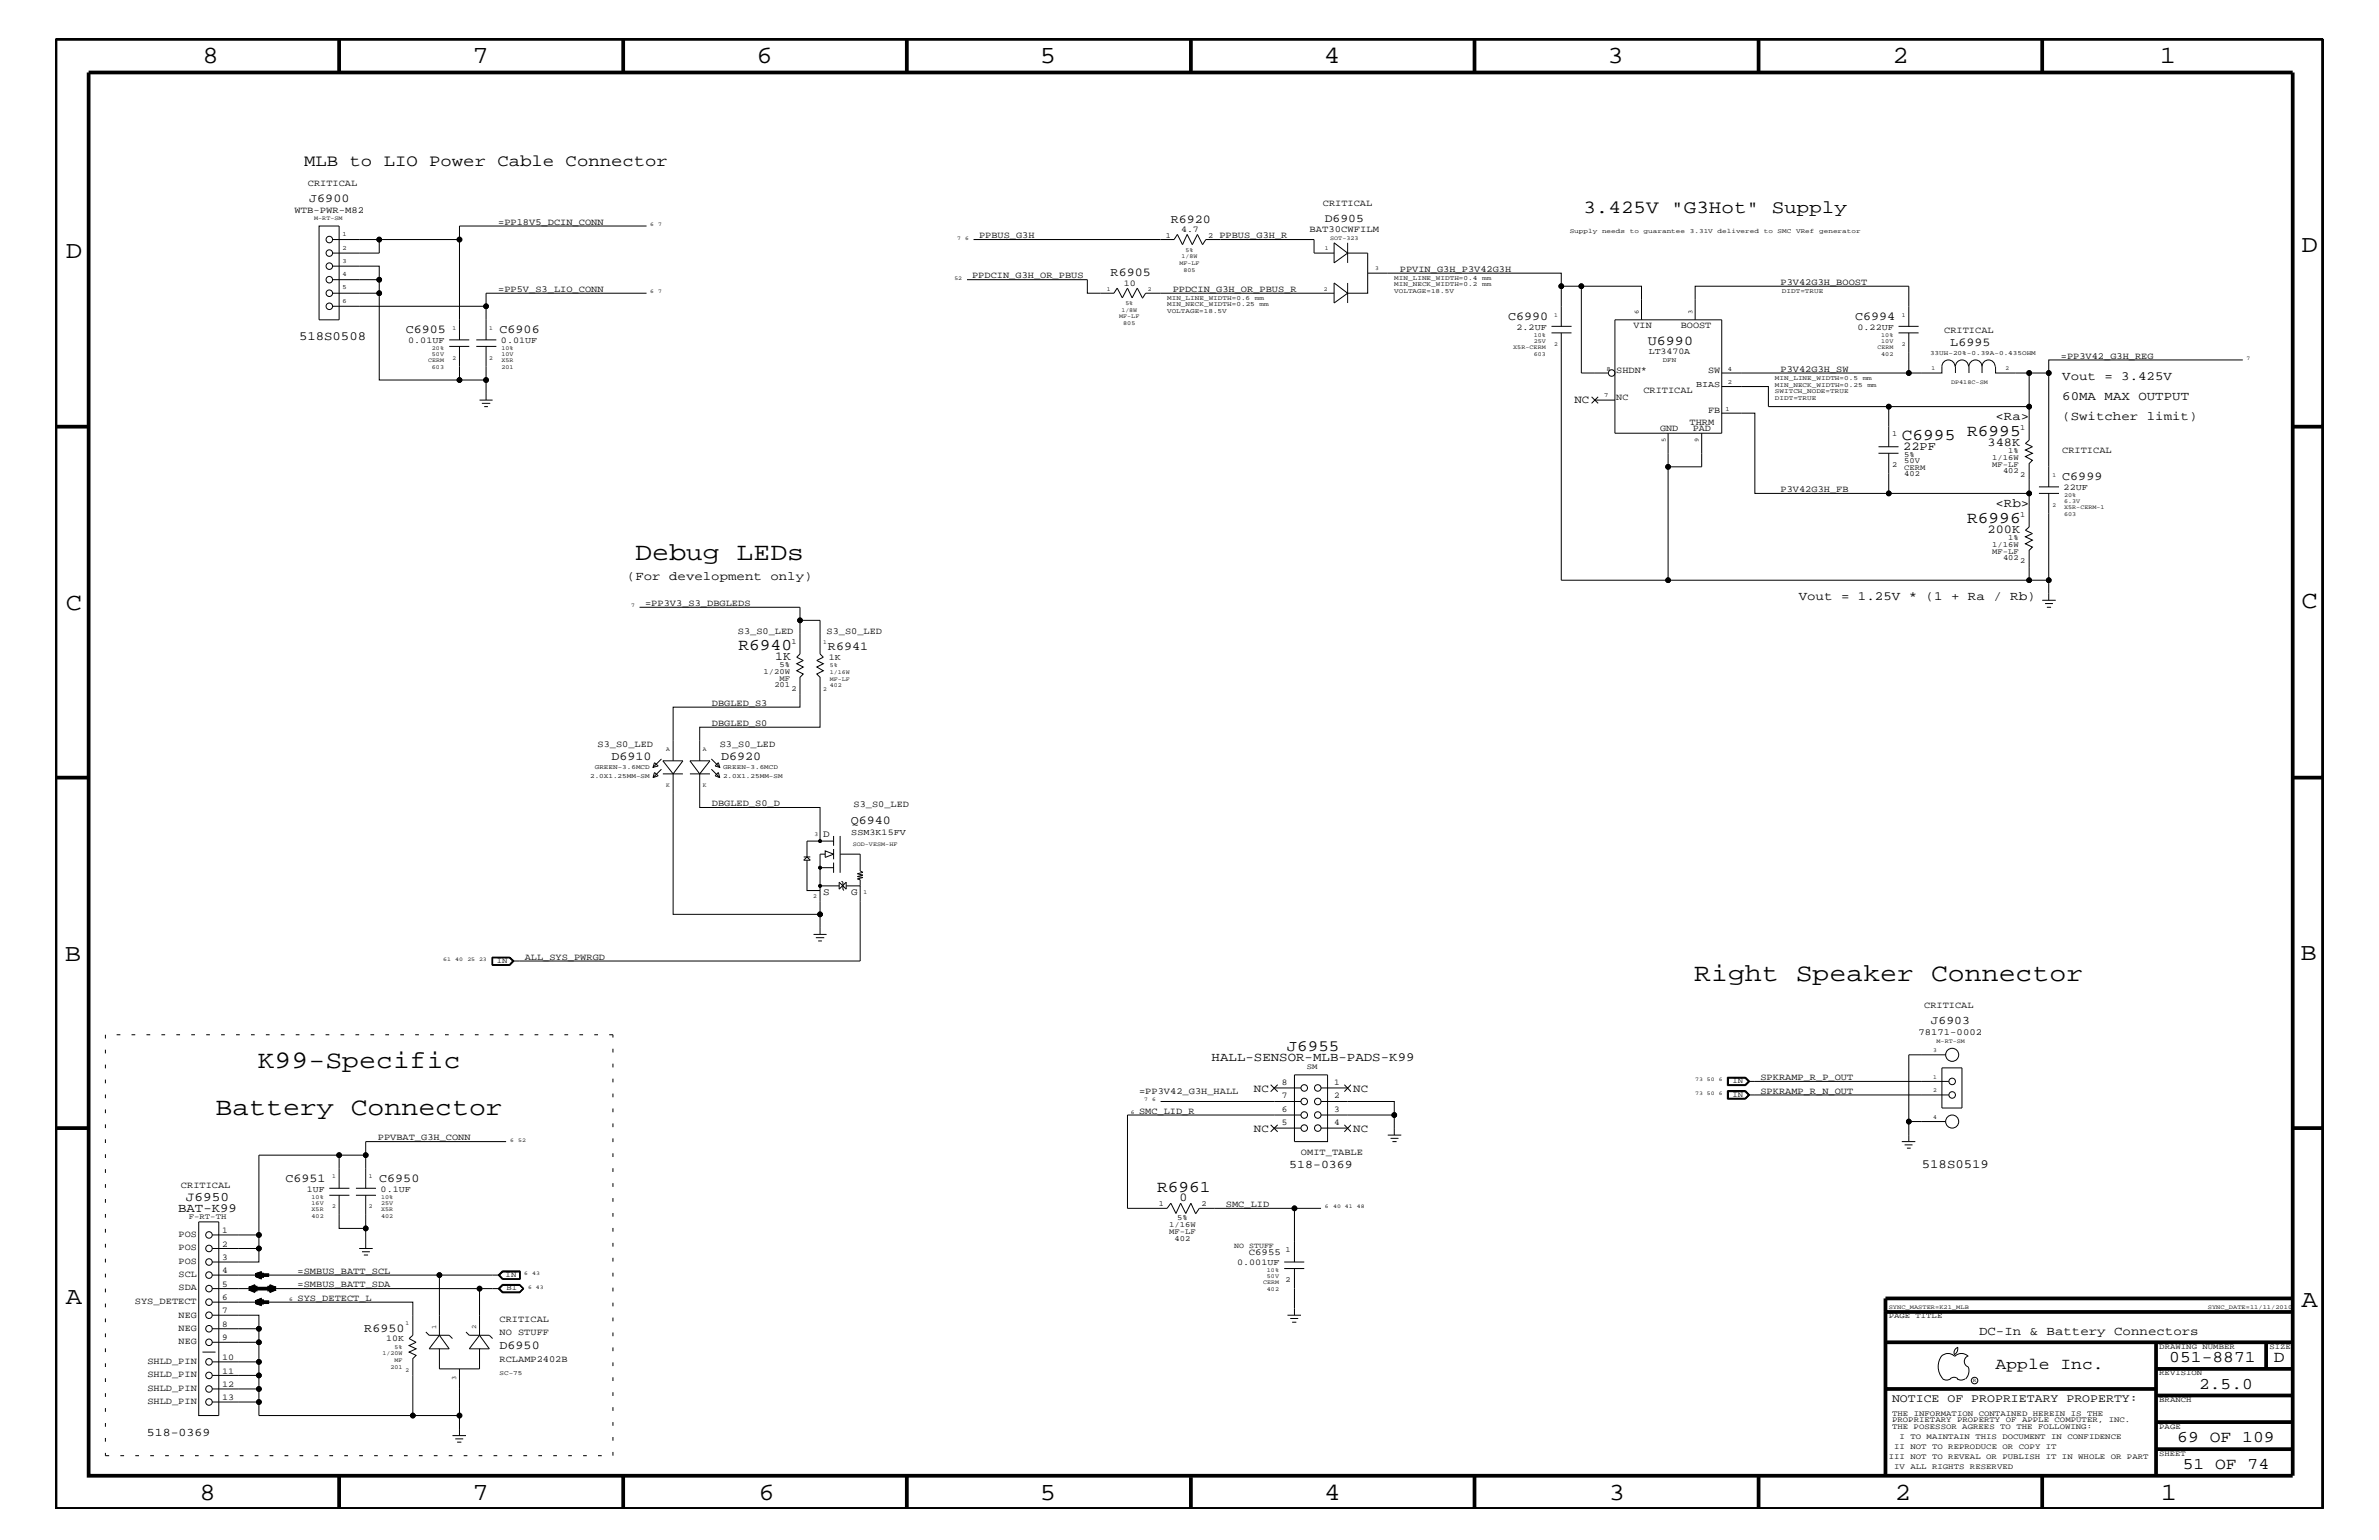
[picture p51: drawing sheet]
<svg xmlns="http://www.w3.org/2000/svg" width="432mm" height="279mm" viewBox="0 0 432 279" stroke-linecap="round" stroke-linejoin="round" font-family="sans-serif">
<defs><g id="words">
<g font-size="4.6">
<text x="115.3" y="101.6">Debug LEDs</text>
<text x="307.5" y="178">Right Speaker Connector</text>
<text x="46.8" y="193.7">K99-Specific</text>
<text x="39.1" y="202.3">Battery Connector</text>
</g>
<g font-size="4.5">
<text x="36.7" y="11.5">8</text>
<text x="85.8" y="11.5">7</text>
<text x="137.3" y="11.5">6</text>
<text x="188.7" y="11.5">5</text>
<text x="240.3" y="11.5">4</text>
<text x="291.8" y="11.5">3</text>
<text x="343.5" y="11.5">2</text>
<text x="392" y="11.5">1</text>
<text x="11.9" y="46.8">D</text>
<text x="417.7" y="45.7">D</text>
<text x="11.9" y="110.6">C</text>
<text x="417.7" y="110.3">C</text>
<text x="11.8" y="174.3">B</text>
<text x="417.6" y="174.2">B</text>
<text x="11.9" y="236.7">A</text>
<text x="417.7" y="237.1">A</text>
<text x="36.2" y="272.1">8</text>
<text x="85.8" y="272.1">7</text>
<text x="137.7" y="272.1">6</text>
<text x="188.7" y="272.1">5</text>
<text x="240.4" y="272.1">4</text>
<text x="292" y="272.1">3</text>
<text x="343.9" y="272.1">2</text>
<text x="392.2" y="272.1">1</text>
</g>
<text font-size="3.4" x="287.4" y="38.6">3.425V &quot;G3Hot&quot; Supply</text>
<g font-size="3">
<text x="55.2" y="30.2">MLB to LIO Power Cable Connector</text>
<text x="345.2" y="79.9">C6995</text>
<text x="357" y="79.1">R6995</text>
<text x="357" y="94.9">R6996</text>
<text x="134" y="117.9">R6940</text>
<text x="210" y="216.2">R6961</text>
<text x="362.2" y="248.4">Apple Inc.</text>
<text x="393.7" y="247.1">051-8871</text>
<text x="399.2" y="252">2.5.0</text>
<text x="412.7" y="247.1">D</text>
<text x="395.2" y="261.6">69 OF 109</text>
<text x="396.2" y="266.6">51 OF 74</text>
</g>
<text font-size="2.9" x="233.6" y="190.6">J6955</text>
<text font-size="2.5" x="299.1" y="62.6">U6990</text>
<text font-size="2.4" x="33.7" y="217.9">J6950</text>
<g font-size="2.3">
<text x="54.3" y="61.7">518S0508</text>
<text x="374.3" y="68.9">Vout = 3.425V</text>
<text x="362.2" y="76.2">&lt;Ra&gt;</text>
<text x="374.3" y="72.6">60MA MAX OUTPUT</text>
<text x="374.3" y="76.2">(Switcher limit)</text>
<text x="362.2" y="92">&lt;Rb&gt;</text>
<text x="113.8" y="105.3">(For development only)</text>
<text x="326.5" y="108.9">Vout = 1.25V * (1 + Ra / Rb)</text>
<text x="219.9" y="192.6">HALL-SENSOR-MLB-PADS-K99</text>
<text x="348.8" y="211.9">518S0519</text>
<text x="32.3" y="219.8">BAT-K99</text>
<text x="359.2" y="242.3">DC-In &amp; Battery Connectors</text>
</g>
<g font-size="2.2">
<text x="56.1" y="36.7">J6900</text>
<text x="212.5" y="40.4">R6920</text>
<text x="201.6" y="50.2">R6905</text>
<text x="273.7" y="58">C6990</text>
<text x="336.7" y="58">C6994</text>
<text x="73.7" y="60.4">C6905</text>
<text x="90.7" y="60.4">C6906</text>
<text x="354" y="62.8">L6995</text>
<text x="345.4" y="81.6">22PF</text>
<text x="360.8" y="80.9">348K</text>
<text x="374.3" y="87.1">C6999</text>
<text x="360.8" y="96.7">200K</text>
<text x="140.7" y="119.7">1K</text>
<text x="150.3" y="117.9">R6941</text>
<text x="111" y="137.9">D6910</text>
<text x="130.9" y="137.9">D6920</text>
<text x="154.4" y="149.5">Q6940</text>
<text x="51.8" y="214.4">C6951</text>
<text x="68.8" y="214.4">C6950</text>
<text x="214.1" y="217.9">0</text>
<text x="66.1" y="241.6">R6950</text>
<text x="90.7" y="244.7">D6950</text>
</g>
<g font-size="2.1">
<text x="240.5" y="40.3">D6905</text>
<text x="350.4" y="185.8">J6903</text>
<text x="234" y="211.9">518-0369</text>
<text x="343.4" y="254.4">NOTICE OF PROPRIETARY PROPERTY:</text>
<text x="26.7" y="260.5">518-0369</text>
</g>
<g font-size="2">
<text x="285.8" y="73.2">NC</text>
<text x="227.6" y="198.1">NC</text>
<text x="245.6" y="198.1">NC</text>
<text x="227.6" y="205.3">NC</text>
<text x="245.6" y="205.3">NC</text>
</g>
<g font-size="1.8">
<text x="149.4" y="151.8">D</text>
<text x="149.4" y="162.4">S</text>
<text x="154.5" y="162.4">G</text>
</g>
<g font-size="1.7">
<text x="55.9" y="33.7">CRITICAL</text>
<text x="53.5" y="38.6">WTB-PWR-M82</text>
<text x="90.4" y="40.8">=PP18V5_DCIN_CONN</text>
<text x="240.1" y="37.4">CRITICAL</text>
<text x="177.7" y="43.2">PPBUS_G3H</text>
<text x="221.3" y="43.2">PPBUS_G3H_R</text>
<text x="237.7" y="42.1">BAT30CWFILM</text>
<text x="90.4" y="52.9">=PP5V_S3_LIO_CONN</text>
<text x="176.4" y="50.5">PPDCIN_G3H_OR_PBUS</text>
<text x="212.9" y="52.9">PPDCIN_G3H_OR_PBUS_R</text>
<text x="254.1" y="49.3">PPVIN_G3H_P3V42G3H</text>
<text x="323.2" y="51.7">P3V42G3H_BOOST</text>
<text x="296.5" y="59.5">VIN</text>
<text x="305.1" y="59.5">BOOST</text>
<text x="352.9" y="60.4">CRITICAL</text>
<text x="374.1" y="65.1">=PP3V42_G3H_REG</text>
<text x="293.4" y="67.7">SHDN*</text>
<text x="298.3" y="71.3">CRITICAL</text>
<text x="310" y="67.7">SW</text>
<text x="323.2" y="67.5">P3V42G3H_SW</text>
<text x="293.4" y="72.6">NC</text>
<text x="306.7" y="77.1">THRM</text>
<text x="310" y="75">FB</text>
<text x="301.3" y="78.2">GND</text>
<text x="307.3" y="78.3">PAD</text>
<text x="374.3" y="82.2">CRITICAL</text>
<text x="323.2" y="89.3">P3V42G3H_FB</text>
<text x="117.1" y="109.9">=PP3V3_S3_DBGLEDS</text>
<text x="133.9" y="115">S3_S0_LED</text>
<text x="150" y="115">S3_S0_LED</text>
<text x="129.2" y="131.7">DBGLED_S0</text>
<text x="129.2" y="128">DBGLED_S3</text>
<text x="108.5" y="135.6">S3_S0_LED</text>
<text x="130.6" y="135.6">S3_S0_LED</text>
<text x="129.2" y="146.2">DBGLED_S0_D</text>
<text x="154.9" y="146.5">S3_S0_LED</text>
<text x="95.2" y="174.2">ALL_SYS_PWRGD</text>
<text x="349.2" y="182.9">CRITICAL</text>
<text x="348.2" y="187.7">78171-0002</text>
<text x="319.5" y="195.9">SPKRAMP_R_P_OUT</text>
<text x="206.8" y="198.4">=PP3V42_G3H_HALL</text>
<text x="206.8" y="202">SMC_LID_R</text>
<text x="319.5" y="198.4">SPKRAMP_R_N_OUT</text>
<text x="68.6" y="206.9">PPVBAT_G3H_CONN</text>
<text x="236.1" y="209.6">OMIT_TABLE</text>
<text x="32.9" y="215.6">CRITICAL</text>
<text x="222.5" y="219">SMC_LID</text>
<text x="32.4" y="226.9">POS</text>
<text x="32.4" y="224.5">POS</text>
<text x="226.7" y="227.7">C6955</text>
<text x="32.4" y="231.8">SCL</text>
<text x="32.4" y="229.3">POS</text>
<text x="54" y="233.5">=SMBUS_BATT_SDA</text>
<text x="54" y="231.1">=SMBUS_BATT_SCL</text>
<text x="24.5" y="236.6">SYS_DETECT</text>
<text x="32.4" y="239">NEG</text>
<text x="32.4" y="234.1">SDA</text>
<text x="54" y="236">SYS_DETECT_L</text>
<text x="90.7" y="239.9">CRITICAL</text>
<text x="32.4" y="243.9">NEG</text>
<text x="32.4" y="241.4">NEG</text>
<text x="90.7" y="242.3">NO STUFF</text>
<text x="26.8" y="249.9">SHLD_PIN</text>
<text x="26.8" y="247.5">SHLD_PIN</text>
<text x="90.7" y="247.1">RCLAMP2402B</text>
<text x="26.8" y="254.8">SHLD_PIN</text>
<text x="26.8" y="252.3">SHLD_PIN</text>
</g>
<g font-size="1.6">
<text x="214.4" y="42.1">4.7</text>
<text x="204" y="51.8">10</text>
<text x="275.3" y="59.8">2.2UF</text>
<text x="337.1" y="59.8">0.22UF</text>
<text x="74.1" y="62.3">0.01UF</text>
<text x="90.9" y="62.3">0.01UF</text>
<text x="299.3" y="64.3">LT3470A</text>
<text x="307.8" y="70.1">BIAS</text>
<text x="374.6" y="88.9">22UF</text>
<text x="150.5" y="119.7">1K</text>
<text x="154.5" y="151.5">SSM3K15FV</text>
<text x="232.7" y="196.8">8</text>
<text x="242.1" y="196.8">1</text>
<text x="232.7" y="199.2">7</text>
<text x="232.7" y="201.7">6</text>
<text x="242.1" y="201.7">3</text>
<text x="242.1" y="199.2">2</text>
<text x="232.7" y="204.1">5</text>
<text x="242.1" y="204.1">4</text>
<text x="55.7" y="216.2">1UF</text>
<text x="69.1" y="216.2">0.1UF</text>
<text x="40.3" y="226.2">2</text>
<text x="40.3" y="223.7">1</text>
<text x="40.3" y="233.5">5</text>
<text x="40.3" y="231">4</text>
<text x="40.3" y="228.5">3</text>
<text x="224.5" y="229.6">0.001UF</text>
<text x="40.3" y="238.3">7</text>
<text x="40.3" y="235.8">6</text>
<text x="40.3" y="243.1">9</text>
<text x="40.3" y="240.7">8</text>
<text x="70.1" y="243.4">10K</text>
<text x="40.3" y="251.6">12</text>
<text x="40.3" y="249.2">11</text>
<text x="40.3" y="246.7">10</text>
<text x="40.3" y="254">13</text>
</g>
<g font-size="1.4">
<text x="211.6" y="43.1">1</text>
<text x="219.3" y="43.1">2</text>
<text x="343.4" y="79.2">1</text>
<text x="345.6" y="82.8">5%</text>
<text x="345.6" y="83.9">50V</text>
<text x="361.6" y="83.5">1/16W</text>
<text x="364.5" y="82.2">1%</text>
<text x="366.7" y="78">1</text>
<text x="343.4" y="84.7">2</text>
<text x="345.6" y="86.4">402</text>
<text x="345.6" y="85.2">CERM</text>
<text x="361.6" y="84.7">MF-LF</text>
<text x="363.6" y="85.9">402</text>
<text x="366.7" y="86.5">2</text>
<text x="366.7" y="93.8">1</text>
<text x="361.6" y="99.3">1/16W</text>
<text x="361.6" y="100.4">MF-LF</text>
<text x="363.6" y="101.6">402</text>
<text x="364.5" y="98">1%</text>
<text x="366.7" y="102.2">2</text>
<text x="143.7" y="116.8">1</text>
<text x="138.6" y="122.3">1/20W</text>
<text x="140.5" y="124.7">201</text>
<text x="141.5" y="121">5%</text>
<text x="141.5" y="123.5">MF</text>
<text x="143.7" y="125.3">2</text>
<text x="90.2" y="174.8">IN</text>
<text x="237.2" y="194">SM</text>
<text x="314.5" y="196.5">IN</text>
<text x="314.5" y="199">IN</text>
<text x="34.2" y="221.2">F-RT-TH</text>
<text x="210.3" y="218.9">1</text>
<text x="213.7" y="221.4">5%</text>
<text x="218.1" y="218.9">2</text>
<text x="212.2" y="222.6">1/16W</text>
<text x="212.2" y="223.9">MF-LF</text>
<text x="213.2" y="225.1">402</text>
<text x="224" y="226.5">NO STUFF</text>
<text x="233.3" y="227.1">1</text>
<text x="91.8" y="231.8">IN</text>
<text x="233.3" y="232.6">2</text>
<text x="91.9" y="234.1">BI</text>
<text x="342.8" y="239.2">PAGE TITLE</text>
<text x="391.9" y="244.7">DRAWING NUMBER</text>
<text x="411.9" y="244.7">SIZE</text>
<text x="391.9" y="249.5">REVISION</text>
<text x="343.4" y="256.8">THE INFORMATION CONTAINED HEREIN IS THE</text>
<text x="391.9" y="254.4">BRANCH</text>
<text x="343.4" y="259.3">THE POSESSOR AGREES TO THE FOLLOWING:</text>
<text x="343.4" y="258">PROPRIETARY PROPERTY OF APPLE COMPUTER, INC.</text>
<text x="343.8" y="262.9">II NOT TO REPRODUCE OR COPY IT</text>
<text x="344.8" y="261.1">I TO MAINTAIN THIS DOCUMENT IN CONFIDENCE</text>
<text x="391.9" y="259.3">PAGE</text>
<text x="342.8" y="264.7">III NOT TO REVEAL OR PUBLISH IT IN WHOLE OR PART</text>
<text x="343.8" y="266.6">IV ALL RIGHTS RESERVED</text>
<text x="391.9" y="264.1">SHEET</text>
</g>
<g font-size="1.2">
<text x="62.1" y="47.7">3</text>
<text x="62.1" y="45.3">2</text>
<text x="62.1" y="42.9">1</text>
<text x="284.9" y="42.3">Supply</text>
<text x="290.8" y="42.3">needs</text>
<text x="295.8" y="42.3">to</text>
<text x="298.3" y="42.3">guarantee</text>
<text x="306.7" y="42.3">3.31V delivered</text>
<text x="320.1" y="42.3">to</text>
<text x="322.6" y="42.3">SMC</text>
<text x="326" y="42.3">VRef</text>
<text x="330.2" y="42.3">generator</text>
<text x="62.1" y="52.5">5</text>
<text x="62.1" y="50.2">4</text>
<text x="253.1" y="53.2">VOLTAGE=18.5V</text>
<text x="253.1" y="51.9">MIN_NECK_WIDTH=0.2</text>
<text x="253.1" y="50.7">MIN_LINE_WIDTH=0.4</text>
<text x="269" y="51.9">mm</text>
<text x="269" y="50.7">mm</text>
<text x="323.4" y="53.2">DIDT=TRUE</text>
<text x="62.1" y="55">6</text>
<text x="211.8" y="54.4">MIN_LINE_WIDTH=0.6</text>
<text x="211.8" y="56.8">VOLTAGE=18.5V</text>
<text x="211.8" y="55.6">MIN_NECK_WIDTH=0.25</text>
<text x="227.8" y="54.4">mm</text>
<text x="228.6" y="55.6">mm</text>
<text x="297.4" y="56.9" transform="rotate(-90 297.4 56.9)">6</text>
<text x="307.2" y="56.9" transform="rotate(-90 307.2 56.9)">3</text>
<text x="301.8" y="65.7">DFN</text>
<text x="350.3" y="64.5">33UH-20%-0.39A-0.435OHM</text>
<text x="291.6" y="67.3">8</text>
<text x="313.6" y="67.3">4</text>
<text x="313.6" y="69.6">2</text>
<text x="322.2" y="68.9">MIN_LINE_WIDTH=0.5</text>
<text x="322.2" y="70.1">MIN_NECK_WIDTH=0.25</text>
<text x="322.2" y="71.3">SWITCH_NODE=TRUE</text>
<text x="338.1" y="68.9">mm</text>
<text x="338.9" y="70.1">mm</text>
<text x="291.2" y="72.1">7</text>
<text x="313.2" y="74.5">1</text>
<text x="322.2" y="72.6">DIDT=TRUE</text>
<text x="302.3" y="80.1" transform="rotate(-90 302.3 80.1)">5</text>
<text x="308.4" y="80.1" transform="rotate(-90 308.4 80.1)">9</text>
<text x="107.1" y="141.1">2.0X1.25MM-SM</text>
<text x="107.9" y="139.6">GREEN-3.6MCD</text>
<text x="131.2" y="139.6">GREEN-3.6MCD</text>
<text x="131.2" y="141.1">2.0X1.25MM-SM</text>
<text x="79.2" y="241.1" transform="rotate(-90 79.2 241.1)">1</text>
<text x="86.4" y="241.1" transform="rotate(-90 86.4 241.1)">2</text>
<text x="82.8" y="250.3" transform="rotate(-90 82.8 250.3)">3</text>
<text x="90.7" y="249.5">SC-75</text>
</g>
<g font-size="1.1">
<text x="57" y="40">M-RT-SM</text>
<text x="214.5" y="46.8">1/8W</text>
<text x="215.2" y="45.7">5%</text>
<text x="240.5" y="45.4">1</text>
<text x="241.4" y="43.5">SOT-323</text>
<text x="200.9" y="52.8">1</text>
<text x="208.4" y="52.8">2</text>
<text x="214.1" y="48">MF-LF</text>
<text x="214.8" y="49.3">805</text>
<text x="240.3" y="52.8">2</text>
<text x="249.6" y="49.1">3</text>
<text x="82.1" y="59.8">1</text>
<text x="88.8" y="59.8">1</text>
<text x="203.2" y="57.8">MF-LF</text>
<text x="203.5" y="56.6">1/8W</text>
<text x="203.9" y="59">805</text>
<text x="204.3" y="55.3">5%</text>
<text x="282.1" y="57.4">1</text>
<text x="345.2" y="57.4">1</text>
<text x="77.7" y="65.7">CERM</text>
<text x="78.4" y="64.5">50V</text>
<text x="78.4" y="63.4">20%</text>
<text x="82.1" y="65.3">2</text>
<text x="88.8" y="65.3">2</text>
<text x="91" y="65.7">X5R</text>
<text x="91" y="64.5">10V</text>
<text x="91" y="63.4">10%</text>
<text x="274.7" y="63.4">X5R-CERM</text>
<text x="278.4" y="61.1">10%</text>
<text x="278.4" y="62.2">25V</text>
<text x="278.4" y="64.5">603</text>
<text x="282.1" y="62.9">2</text>
<text x="340.8" y="63.4">CERM</text>
<text x="341.5" y="64.5">402</text>
<text x="341.5" y="62.2">10V</text>
<text x="341.5" y="61.1">10%</text>
<text x="345.2" y="62.9">2</text>
<text x="78.4" y="67">603</text>
<text x="91" y="67">201</text>
<text x="350.6" y="67.1">1</text>
<text x="354.1" y="69.6">DP418C-SM</text>
<text x="364" y="67.1">2</text>
<text x="372.5" y="86.5">1</text>
<text x="372.5" y="92">2</text>
<text x="374.6" y="91.2">6.3V</text>
<text x="374.6" y="90.1">20%</text>
<text x="374.6" y="92.4">X5R-CERM-1</text>
<text x="374.6" y="93.7">603</text>
<text x="149.4" y="116.8">1</text>
<text x="149.4" y="125.3">2</text>
<text x="150.6" y="123.5">MF-LF</text>
<text x="150.6" y="122.3">1/16W</text>
<text x="150.6" y="121">5%</text>
<text x="150.6" y="124.7">402</text>
<text x="120.9" y="136.2">A</text>
<text x="127.6" y="136.2">A</text>
<text x="120.9" y="142.9">K</text>
<text x="127.6" y="142.9">K</text>
<text x="147.8" y="151.8">3</text>
<text x="154.8" y="153.4">SOD-VESM-HF</text>
<text x="147.6" y="163">2</text>
<text x="156.7" y="162.2">1</text>
<text x="350.9" y="190.9">3</text>
<text x="351.5" y="189.2">M-RT-SM</text>
<text x="350.9" y="195.7">1</text>
<text x="350.9" y="198.1">2</text>
<text x="350.9" y="203">4</text>
<text x="60.3" y="213.8">1</text>
<text x="67" y="213.8">1</text>
<text x="56.6" y="217.5">10%</text>
<text x="56.6" y="218.6">16V</text>
<text x="56.6" y="220.9">402</text>
<text x="56.6" y="219.7">X5R</text>
<text x="60.3" y="219.2">2</text>
<text x="67" y="219.2">2</text>
<text x="69.2" y="217.5">10%</text>
<text x="69.2" y="218.6">25V</text>
<text x="69.2" y="219.7">X5R</text>
<text x="69.2" y="220.9">402</text>
<text x="229.3" y="233">CERM</text>
<text x="230" y="230.7">10%</text>
<text x="230" y="231.8">50V</text>
<text x="230" y="234.3">402</text>
<text x="342.8" y="237.4">SYNC_MASTER=K21_MLB</text>
<text x="400.7" y="237.4">SYNC_DATE=11/11/2010</text>
<text x="69.4" y="245.9">1/20W</text>
<text x="71.6" y="244.7">5%</text>
<text x="73.6" y="240.5">1</text>
<text x="70.9" y="248.4">201</text>
<text x="71.6" y="247.1">MF</text>
<text x="73.6" y="248.9">2</text>
</g>
<g font-size="1">
<text x="118" y="41">6</text>
<text x="119.5" y="41">7</text>
<text x="173.7" y="43.5">7</text>
<text x="175.2" y="43.5">6</text>
<text x="118" y="53.2">6</text>
<text x="119.5" y="53.2">7</text>
<text x="173.2" y="50.7">52</text>
<text x="407.8" y="65.3">7</text>
<text x="114.6" y="110.2">7</text>
<text x="80.4" y="174.4">61</text>
<text x="82.6" y="174.4">40</text>
<text x="84.8" y="174.4">25 23</text>
<text x="307.7" y="196.2">73 50</text>
<text x="312" y="196.2">6</text>
<text x="205.2" y="202">6</text>
<text x="207.7" y="199.8">7</text>
<text x="209.1" y="199.8">6</text>
<text x="307.7" y="198.7">73 50</text>
<text x="312" y="198.7">6</text>
<text x="92.6" y="207.1">6</text>
<text x="94.1" y="207.1">52</text>
<text x="240.5" y="219.2">6</text>
<text x="242" y="219.2">40 41</text>
<text x="246.3" y="219.2">48</text>
<text x="95.2" y="231.3">6</text>
<text x="95.8" y="233.8">6</text>
<text x="96.6" y="231.3">43</text>
<text x="97.3" y="233.8">43</text>
<text x="52.5" y="236">6</text>
<text x="358.1" y="250.7">R</text>
</g>
</g></defs>
<g fill="none" stroke="#000" stroke-width=".18">
<path d="M57.9 41h3.7v17h-3.7zM60.4 53.2h8.4v15.7h19.4M60.4 48.3h8.4v4.9M60.4 43.5h23M60.4 50.7h8.4M68.8 43.5v2.4h-8.4M88.2 55.6v6.1M117.3 53.2h-29.1v2.4h-27.8M117.3 41h-33.9v20.7M175.5 50.7h21.9v2.5h4.8l.6-.9 .9 1.7 .9-1.7 .9 1.7 .9-1.7 .9 1.7M176.7 43.5h36.4l.6-1 .9 1.9 .9-1.9 .9 1.9 .9-1.9 1 1.9 .6-.9h19.6v2.4h3.6M242.1 51.3l2.5 1.9-2.5 1.8z"/>
<path d="M242.1 53.2h-34.2l-.6 .9M244.6 45.9l-2.5-1.8v3.6l2.5-1.8h3.6v7.3h-3.6M244.6 44.1v3.6M244.6 51.3v3.7M248.2 49.6h35.2v2.3h3.6M281.6 59.2h3.6M283.4 51.9v7.3M293.1 58h19.4v20.6h-19.4zM297.9 58v-6.1h-10.9v15.8h4.8M307.7 58v-6.1h38.8v7.3M344.6 59.2h3.6M81.5 62.9h3.7"/>
<path d="M81.5 61.7h3.7M83.4 62.9v6M86.4 62.9h3.7M86.4 61.7h3.7M87 72.6h2.4M87.5 73.2h1.5M87.9 73.8h.7M88.2 62.9v9.7M281.6 60.4h3.6M283.4 60.4v44.9h84.9M288.9 72l1.2 1.2M289.5 72.6h3.6"/>
<path d="M290.1 72l-1.2 1.2M302.8 78.6v26.7M308.9 78.6v6.1h-6.1M312.5 70.1h8.5v3.7h21.8v7.3M312.5 75h6v14.5h49.8M342.8 73.8h25.5v6.1l-.7 .6 1.3 .6-1.3 .5 1.3 .6-1.3 .6 1.3 .7-.6 .6v11.5l-.7 .6 1.3 .6-1.3 .6 1.3 .6-1.3 .7 1.3 .6-.6 .6v5.4h3.6M344.6 60.4h3.6M346.5 60.4v7.3h-34M354.8 66.5a1.19 1.19 0 0 0-1.1-1.2 1.19 1.19 0 0 0-1.2 1.2v1.2h-6M357.3 66.5a1.19 1.19 0 0 0-1.2-1.2 1.19 1.19 0 0 0-1.2 1.2v1.2M359.7 66.5a1.19 1.19 0 0 0-1.1-1.2 1.19 1.19 0 0 0-1.2 1.2v1.2M359.7 66.5a1.19 1.19 0 0 1 1.2-1.2 1.19 1.19 0 0 1 1.2 1.2"/>
<path d="M359.7 66.5v1.2M362.2 66.5v1.2h9.7v20.6M368.3 67.7v6.1M407.1 65.3h-35.2v2.4M341 82.2h3.6M341 81.1h3.6M342.8 82.2v7.3M370.1 89.5h3.6M370.1 88.3h3.6M371.9 89.5v19.4M116.1 110.2h29.1v8.4l-.6 .6 1.2 .6-1.2 .6 1.2 .6-1.2 .7 1.2 .6-.6 .6v5.4h-23v9.7M145.2 112.6h3.6v6l.6 .6-1.1 .6 1.1 .6-1.1 .6 1.1 .7-1.1 .6 .5 .6v9h-21.8v6.1"/>
<path d="M370.7 108.9h2.4M371.2 109.5h1.4M371.5 110.2h.8M118.8 138.4l.7 .6-1 .2zM120.1 139.6l-1.6 1.5M120.1 137.7l-1.6 1.5M129.1 139.6l1.5 1.5M129.1 137.7l1.5 1.5M129.8 139l.6-.6 .2 .8zM118.8 140.2l.7 .5-1 .4zM120.3 140.4h3.7M122.2 140.4l-1.9-2.4h3.7l-1.8 2.4v25.5h26.6v-10.9h1"/>
<path d="M125.2 140.4h3.7M127 140.4l1.9-2.4h-3.7l1.8 2.4v6.1h21.8v6.1M129.8 140.7l.6-.5 .2 .9zM145.9 155.5h1.2M146.5 156.1v5.5h2.3M146.5 155.5l.6 .6h-1.2zM148.8 157.4h2.5M149.8 154.4l1.5 .6-1.5 .6zM151.3 151.7v1.7M151.3 154v1.9M151.3 156.5v1.9M151.3 152.6h-4.8v2.9"/>
<path d="M152.5 155h3.6v3l.5 .3-1 .2 1 .3-1 .2 1 .2-1 .3 .5 .1v14.8h-63.1M152.5 151.7v6.7M152.7 159.9l.3 .1v1.3l.2 .3M92.5 173.8h-3.1v1.2h3.1M92.5 173.8l.6 .6-.6 .6M92.5 173.8l.5 .6M92.5 173.7h-3.2v1.4h3.2M92.5 173.7l.8 .7-.8 .7M92.5 173.7l.7 .7-.7 .7M93 174.4l-.5 .6M147.7 169.5h2.3M148.1 170.1h1.5"/>
<path d="M148.5 170.7h.7M148.8 165.9v3.6M148.8 160.7h3.5M152.3 160v1.3l1.3-1.3v1.3zM153.6 160.7h2.5M210.7 199.8h25.4M230.6 196.8l1.3 1.3M231.3 197.4h4.8M231.9 196.8l-1.3 1.3M235 195h6v12.1h-6zM239.8 199.8h13.3v2.5h-13.3M239.8 197.4h4.8"/>
<path d="M244 196.8l1.2 1.3M245.2 196.8l-1.2 1.3M313.5 195.4h3.3l.8 .8-.8 .8h-3.3zM313.5 197.9h3.3l.8 .8-.8 .7h-3.3zM313.6 195.5h3.2l.7 .7-.7 .7h-3.2zM313.6 197.9v1.4h3.2l.7-.6-.7-.8M313.7 195.5v1.4M313.7 199.3v-1.3h3l.7 .7-.7 .6M313.7 195.6h3l.6 .6M313.7 198.1h3l.6 .6M316.7 195.5l.7 .7-.7 .7M317.3 198.7h36.4"/>
<path d="M317.3 196.2h36.4M317.3 196.2l-.6 .6h-3M317.3 198.7l-.6 .5h-3M352.5 193.7h3.6v7.3h-3.6zM353.1 191.4h-6.6v12.1M59.8 216.9h3.6M59.8 215.6h3.6M61.6 216.9v6h4.8M61.6 209.6v6M64.6 216.9h3.6M64.6 215.6h3.6M66.4 216.9v9.6"/>
<path d="M66.4 209.6h-19.4v14.5M91.9 207.1h-25.5v8.5M230.6 204.1l1.3 1.2M231.3 204.7h4.8M231.9 204.1l-1.3 1.2M235 219.2v9.8M236.1 202.3h-31.5v16.9h7.2l.7-.9 .9 1.9 .9-1.9 .9 1.9 1-1.9 .8 1.9M239.8 204.7h4.8M239.8 219.2h-22.1l-.7 1M244 204.1l1.2 1.2M245.2 204.1l-1.2 1.2M251.9 205.9h2.4"/>
<path d="M252.4 206.5h1.4M252.7 207.1h.8M253.1 202.3v3.6M345.2 207.1h2.4M345.7 207.7h1.4M346.1 208.3h.7M353.1 203.5h-6.6v3.6M36.1 221.7h3.6v35.1h-3.6zM38.5 236.2h36.4v6.1l-.6 .6 1.2 .6-1.2 .6 1.2 .6-1.2 .6 1.2 .6-.6 .6v10.3M38.5 238.6h8.5v2.5h-8.5M38.5 231.3h41.3M38.5 233.8h52.2"/>
<path d="M38.5 224.1h8.5M47 224.1v2.4h-8.5M47 226.5v2.5h-8.5M65.2 226.5h2.4M65.7 227.1h1.4M66 227.7h.8M87 233.8v8.5M90.4 233.8l.8-.8h3.1l.8 .8-.8 .8h-3.1zM90.4 231.3l.8-.7h3.2v1.5h-3.2zM90.5 233.8l.7-.7h3.1l.7 .7-.7 .7h-3.1zM90.6 233.8l.7-.7h3l.7 .7-.7 .7h-3zM90.7 233.8l.6-.6h3l.6 .6-.6 .6h-3z"/>
<path d="M90.7 231.3h-10.9v11M91.3 230.7l-.6 .6 .6 .7M91.3 230.7h3v1.3h-3M91.3 230.7l-.7 .6 .7 .7M94.4 230.7h-3.2l-.7 .6 .7 .8M233.1 229h3.6M233.1 230.2h3.6M233.7 238.6h2.4M234.2 239.2h1.4M234.5 239.9h.8M235 230.2v8.4M36.7 245.3h2.4"/>
<path d="M38.5 252h8.5v2.4h-8.5M38.5 247.1h8.5v2.4h-8.5M38.5 243.5h8.5M47 254.4v2.4h36.4M47 241.1v6M47 249.5v2.5M77.3 241.7l.6 .6h3.6l.6 .6M79.8 244.7v3.7h7.2v-3.7M79.8 242.3l1.7 2.4h-3.6zM83.4 248.4v12.1M84.6 241.7l.6 .6h3.6l.6 .6M87 242.3l1.8 2.4h-3.6z"/>
<path d="M352.3 246.1a1.69 1.69 0 0 1 2.5 0 1.72 1.72 0 0 1 2.4 0M352.4 246a3.2 3.2 0 0 0 .4 4.3l.8 .1 .4-.2M354 250.2l.7-.3 .7 .3M355.2 250.2l.7 .2 .7-.2M355.3 244.4v.3a1.18 1.18 0 0 1-.6 1.1M355.4 244.4a.99 .99 0 0 0-.6 1.4M357.2 246a1.04 1.04 0 0 0-.7 1 1.04 1.04 0 0 0 .7 1M357.3 248l.1 .7a2.11 2.11 0 0 1-.6 1.5M82.1 260.5h2.5M82.6 261.1h1.5M83 261.6h.7"/>
<circle cx="59.8" cy="55.6" r=".59"/>
<circle cx="59.8" cy="45.9" r=".59"/>
<circle cx="59.8" cy="48.3" r=".59"/>
<circle cx="59.8" cy="50.7" r=".59"/>
<circle cx="59.8" cy="53.2" r=".59"/>
<circle cx="59.8" cy="43.5" r=".59"/>
<circle cx="68.8" cy="50.7" r=".42"/>
<circle cx="68.8" cy="43.5" r=".42"/>
<circle cx="68.8" cy="53.2" r=".42"/>
<circle cx="83.4" cy="43.5" r=".42"/>
<circle cx="88.2" cy="55.6" r=".42"/>
<circle cx="283.4" cy="51.9" r=".42"/>
<circle cx="287" cy="51.9" r=".42"/>
<circle cx="83.4" cy="68.9" r=".42"/>
<circle cx="88.2" cy="68.9" r=".42"/>
<circle cx="292.5" cy="67.7" r=".59"/>
<circle cx="342.8" cy="73.8" r=".42"/>
<circle cx="346.5" cy="67.7" r=".42"/>
<circle cx="368.3" cy="73.8" r=".42"/>
<circle cx="368.3" cy="67.7" r=".42"/>
<circle cx="371.9" cy="67.7" r=".42"/>
<circle cx="302.8" cy="84.7" r=".42"/>
<circle cx="342.8" cy="89.5" r=".42"/>
<circle cx="368.3" cy="89.5" r=".42"/>
<circle cx="145.2" cy="112.6" r=".42"/>
<circle cx="302.8" cy="105.3" r=".42"/>
<circle cx="368.3" cy="105.3" r=".42"/>
<circle cx="371.9" cy="105.3" r=".42"/>
<circle cx="148.8" cy="152.6" r=".25"/>
<circle cx="148.8" cy="157.4" r=".25"/>
<circle cx="148.8" cy="165.9" r=".42"/>
<circle cx="148.8" cy="160.7" r=".25"/>
<circle cx="236.7" cy="197.4" r=".59"/>
<circle cx="236.7" cy="199.8" r=".59"/>
<circle cx="239.2" cy="199.8" r=".59"/>
<circle cx="239.2" cy="197.4" r=".59"/>
<circle cx="354.3" cy="191.4" r="1.19"/>
<circle cx="354.3" cy="198.7" r=".59"/>
<circle cx="354.3" cy="196.2" r=".59"/>
<circle cx="61.6" cy="209.6" r=".42"/>
<circle cx="66.4" cy="209.6" r=".42"/>
<circle cx="234.9" cy="219.2" r=".42"/>
<circle cx="236.7" cy="204.7" r=".59"/>
<circle cx="236.7" cy="202.3" r=".59"/>
<circle cx="239.2" cy="204.7" r=".59"/>
<circle cx="239.2" cy="202.3" r=".59"/>
<circle cx="253.1" cy="202.3" r=".42"/>
<circle cx="346.5" cy="203.5" r=".42"/>
<circle cx="354.3" cy="203.5" r="1.19"/>
<circle cx="37.9" cy="238.6" r=".59"/>
<circle cx="37.9" cy="229" r=".59"/>
<circle cx="37.9" cy="231.3" r=".59"/>
<circle cx="37.9" cy="226.5" r=".59"/>
<circle cx="37.9" cy="236.2" r=".59"/>
<circle cx="37.9" cy="233.8" r=".59"/>
<circle cx="37.9" cy="224.1" r=".59"/>
<circle cx="47" cy="224.1" r=".42"/>
<circle cx="47" cy="226.5" r=".42"/>
<circle cx="66.4" cy="222.9" r=".42"/>
<circle cx="79.8" cy="231.3" r=".42"/>
<circle cx="87" cy="233.8" r=".42"/>
<circle cx="37.9" cy="241.1" r=".59"/>
<circle cx="37.9" cy="243.5" r=".59"/>
<circle cx="37.9" cy="254.4" r=".59"/>
<circle cx="37.9" cy="249.5" r=".59"/>
<circle cx="37.9" cy="252" r=".59"/>
<circle cx="37.9" cy="247.1" r=".59"/>
<circle cx="47" cy="243.5" r=".42"/>
<circle cx="47" cy="241.1" r=".42"/>
<circle cx="47" cy="252" r=".42"/>
<circle cx="47" cy="247.1" r=".42"/>
<circle cx="47" cy="249.5" r=".42"/>
<circle cx="47" cy="254.4" r=".42"/>
<circle cx="74.9" cy="256.8" r=".42"/>
<circle cx="83.4" cy="256.8" r=".42"/>
<circle cx="358.4" cy="250.5" r=".59"/>
</g>
<g fill="#000">
<circle cx="68.8" cy="50.7" r=".42"/>
<circle cx="68.8" cy="43.5" r=".42"/>
<circle cx="68.8" cy="53.2" r=".42"/>
<circle cx="83.4" cy="43.5" r=".42"/>
<circle cx="88.2" cy="55.6" r=".42"/>
<circle cx="283.4" cy="51.9" r=".42"/>
<circle cx="287" cy="51.9" r=".42"/>
<circle cx="83.4" cy="68.9" r=".42"/>
<circle cx="88.2" cy="68.9" r=".42"/>
<circle cx="342.8" cy="73.8" r=".42"/>
<circle cx="346.5" cy="67.7" r=".42"/>
<circle cx="368.3" cy="73.8" r=".42"/>
<circle cx="368.3" cy="67.7" r=".42"/>
<circle cx="371.9" cy="67.7" r=".42"/>
<circle cx="302.8" cy="84.7" r=".42"/>
<circle cx="342.8" cy="89.5" r=".42"/>
<circle cx="368.3" cy="89.5" r=".42"/>
<circle cx="145.2" cy="112.6" r=".42"/>
<circle cx="302.8" cy="105.3" r=".42"/>
<circle cx="368.3" cy="105.3" r=".42"/>
<circle cx="371.9" cy="105.3" r=".42"/>
<circle cx="148.8" cy="152.6" r=".25"/>
<circle cx="148.8" cy="157.4" r=".25"/>
<circle cx="148.8" cy="165.9" r=".42"/>
<circle cx="148.8" cy="160.7" r=".25"/>
<circle cx="61.6" cy="209.6" r=".42"/>
<circle cx="66.4" cy="209.6" r=".42"/>
<circle cx="234.9" cy="219.2" r=".42"/>
<circle cx="253.1" cy="202.3" r=".42"/>
<circle cx="346.5" cy="203.5" r=".42"/>
<circle cx="47" cy="224.1" r=".42"/>
<circle cx="47" cy="226.5" r=".42"/>
<circle cx="66.4" cy="222.9" r=".42"/>
<circle cx="79.8" cy="231.3" r=".42"/>
<circle cx="87" cy="233.8" r=".42"/>
<circle cx="47" cy="243.5" r=".42"/>
<circle cx="47" cy="241.1" r=".42"/>
<circle cx="47" cy="252" r=".42"/>
<circle cx="47" cy="247.1" r=".42"/>
<circle cx="47" cy="249.5" r=".42"/>
<circle cx="47" cy="254.4" r=".42"/>
<circle cx="74.9" cy="256.8" r=".42"/>
<circle cx="83.4" cy="256.8" r=".42"/>
</g>
<g fill="none" stroke="#000" stroke-width=".68" stroke-linecap="butt">
<path d="M10.1 7.1h411.5v266.7h-411.5zM16.1 13.2h400v254.5h-400zM61.6 7.1v6.1M113.1 7.1v6.1M164.6 7.1v6.1M216.2 7.1v6.1M267.6 7.1v6.1M319.2 7.1v6.1M370.7 7.1v6.1M10.1 77.4h6M416.1 77.4h5.5M10.1 141.1h6"/>
<path d="M416.1 141.1h5.5M10.1 204.7h6M416.1 204.7h5.5M45.2 233.8l1.2 .1M45.2 233.8l1.2-.5v1zM45.2 233.8h4.8M45.2 233.8l1.2 .2M45.2 233.8l1.2 .3M46.4 231.3h2.5M46.4 231.3l1.2-.4v.9zM46.4 236.2l1.2-.5v1zM46.4 231.3l1.2 .2"/>
<path d="M46.4 231.3l1.2 .5M46.4 231.3l1.2 .3M46.4 236.2h2.5M46.4 236.2l1.2 .1M46.4 236.2l1.2 .4M46.4 236.2l1.2 .2M46.4 233.7l-1.2 .1M46.4 233.5l-1.2 .3M47.6 231l-1.2 .3M47.6 231.3h-1.2M47.6 231.1l-1.2 .2M47.6 235.8l-1.2 .4"/>
<path d="M47.6 236.1l-1.2 .1M47.6 236l-1.2 .2M48.9 233.7l1.1 .1M48.9 233.3l1.1 .5-1.1 .5zM48.9 233.5l1.1 .3M50 233.8l-1.1 .1M50 233.8l-1.1 .2M50 233.8l-1.1 .3M342.2 238h73.9M416.1 235.6h-73.9v32.1M342.2 243.5h73.9M342.2 252h49.1"/>
<path d="M391.3 243.5v24.2M391.3 258h24.8M391.3 253.2h24.8M391.3 248.4h24.8M411.3 243.5v4.9M61.6 267.7v6.1M113.1 267.7v6.1M164.6 267.7v6.1M216.2 268v5.8M267.6 267.7v6.1M319.2 267.7v6.1M370.7 267.7v6.1"/>
<path d="M391.3 262.9h24.8"/>
</g>
<path d="M19.1 187.7v76.4M111.3 187.7h-92.2M19.1 264.1h92.2M111.3 264.1v-76.4" fill="none" stroke="#000" stroke-width=".18" stroke-dasharray=".7 2" stroke-linecap="butt"/>
<use href="#words"/>
</svg>
